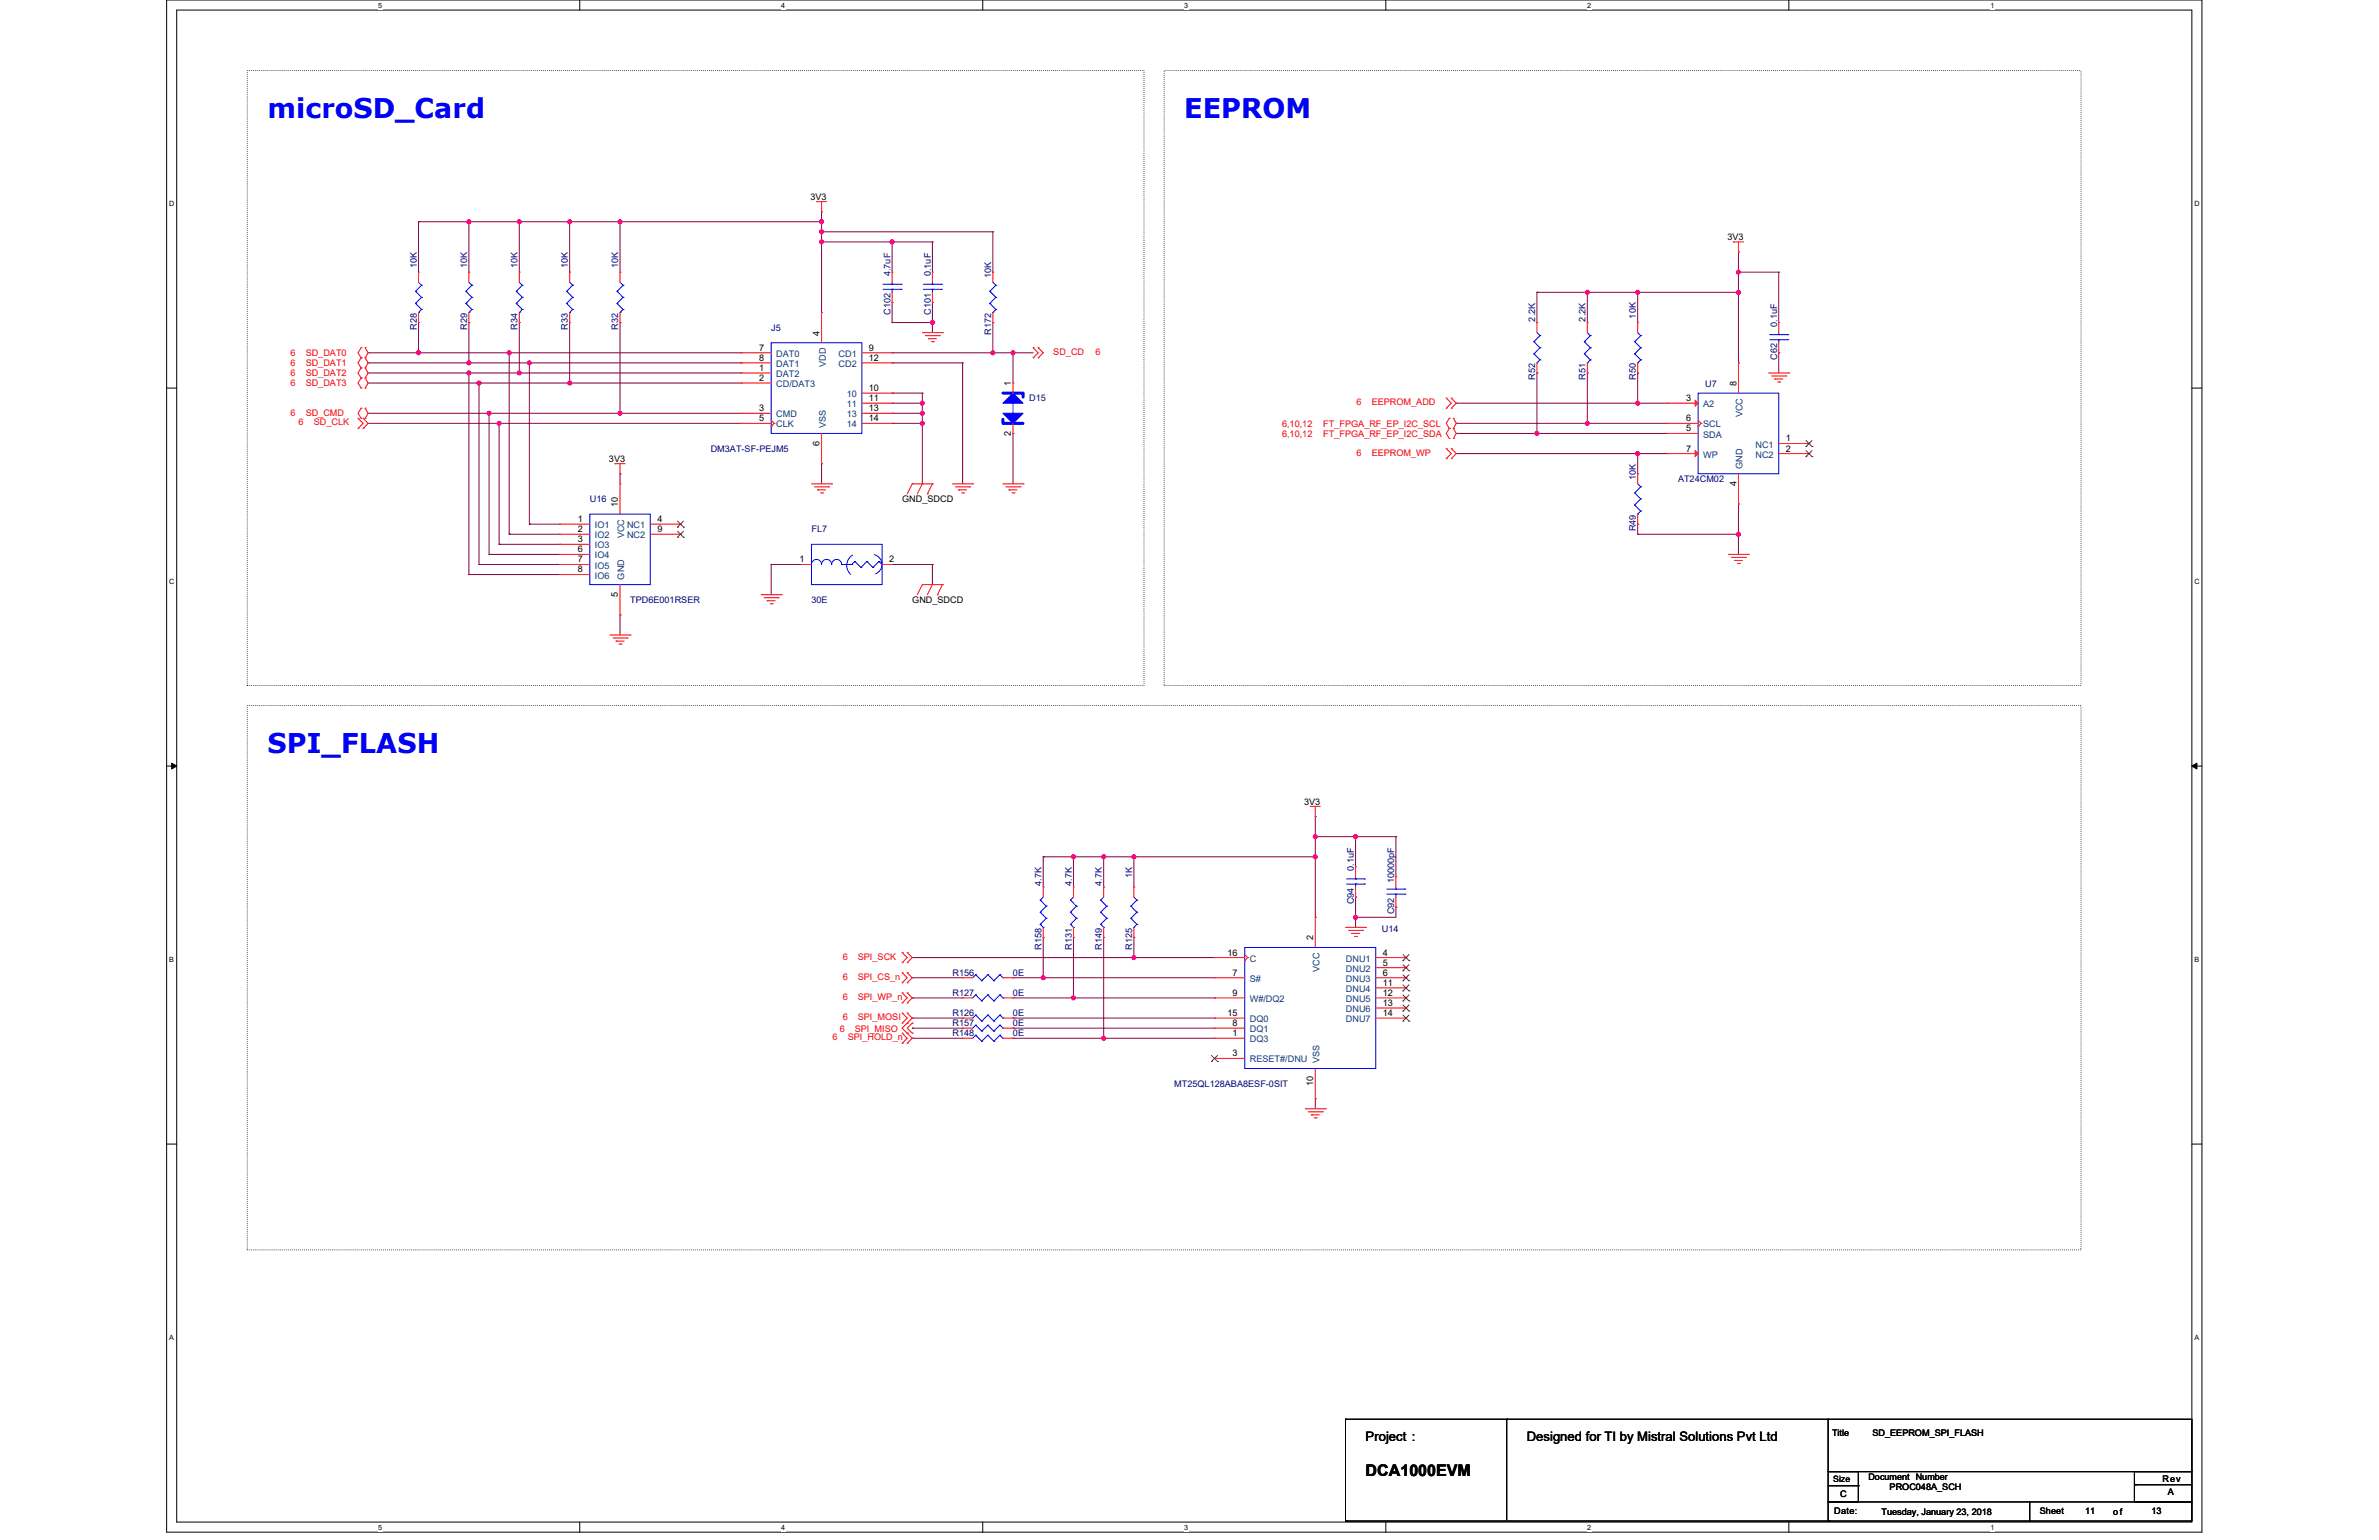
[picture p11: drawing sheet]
<svg xmlns="http://www.w3.org/2000/svg" width="432mm" height="279mm" viewBox="0 0 432 279" stroke-linecap="round" stroke-linejoin="round" font-family="sans-serif">
<defs><g id="words">
<g font-size="4.9" fill="#00f">
<text x="48.5" y="21.4">microSD_Card</text>
<text x="215" y="21.4">EEPROM</text>
<text x="48.5" y="136.6">SPI_FLASH</text>
</g>
<text font-size="2.9" x="247.9" y="267.8">DCA1000EVM</text>
<g font-size="2.4">
<text x="247.9" y="261.5">Project :</text>
<text x="277.1" y="261.5">Designed for TI by Mistral Solutions Pvt Ltd</text>
</g>
<g font-size="1.6">
<text x="147.1" y="36.2">3V3</text>
<text x="313.5" y="43.5">3V3</text>
<text x="137.8" y="63.6">7</text>
<text x="137.8" y="65.5">8</text>
<text x="148.7" y="60.9" transform="rotate(-90 148.7 60.9)">4</text>
<text x="157.7" y="63.6">9</text>
<text x="157.7" y="65.5">12</text>
<text x="137.8" y="67.3">1</text>
<text x="137.8" y="69.1">2</text>
<text x="157.7" y="70.9">10</text>
<text x="183.5" y="70" transform="rotate(-90 183.5 70)">1</text>
<text x="315.2" y="70" transform="rotate(-90 315.2 70)">8</text>
<text x="137.8" y="74.6">3</text>
<text x="137.8" y="76.4">5</text>
<text x="157.7" y="72.8">11</text>
<text x="157.7" y="74.6">13</text>
<text x="157.7" y="76.4">14</text>
<text x="306" y="72.8">3</text>
<text x="306" y="76.4">6</text>
<text x="110.5" y="83.8">3V3</text>
<text x="148.7" y="80.8" transform="rotate(-90 148.7 80.8)">6</text>
<text x="183.5" y="79" transform="rotate(-90 183.5 79)">2</text>
<text x="306" y="78.3">5</text>
<text x="306" y="81.9">7</text>
<text x="324.1" y="80.1">1</text>
<text x="324.1" y="81.9">2</text>
<text x="315.2" y="88.2" transform="rotate(-90 315.2 88.2)">4</text>
<text x="104.9" y="94.7">1</text>
<text x="112.2" y="92" transform="rotate(-90 112.2 92)">10</text>
<text x="119.3" y="94.7">4</text>
<text x="163.7" y="91.1">GND_SDCD</text>
<text x="104.9" y="96.6">2</text>
<text x="104.9" y="98.4">3</text>
<text x="104.9" y="100.2">6</text>
<text x="119.3" y="96.6">9</text>
<text x="104.9" y="103.9">8</text>
<text x="104.9" y="102">7</text>
<text x="145.1" y="102">1</text>
<text x="161.4" y="102">2</text>
<text x="112.2" y="108.3" transform="rotate(-90 112.2 108.3)">5</text>
<text x="165.6" y="109.4">GND_SDCD</text>
<text x="236.7" y="146">3V3</text>
<text x="222.8" y="173.4">16</text>
<text x="238.4" y="170.6" transform="rotate(-90 238.4 170.6)">2</text>
<text x="251" y="173.4">4</text>
<text x="223.7" y="177">7</text>
<text x="251" y="175.2">5</text>
<text x="251" y="177">6</text>
<text x="251" y="178.8">11</text>
<text x="222.8" y="184.3">15</text>
<text x="223.7" y="180.7">9</text>
<text x="251" y="180.7">12</text>
<text x="251" y="182.5">13</text>
<text x="251" y="184.3">14</text>
<text x="223.7" y="191.6">3</text>
<text x="223.7" y="186.2">8</text>
<text x="223.7" y="188">1</text>
<text x="238.4" y="197" transform="rotate(-90 238.4 197)">10</text>
<text x="332.5" y="260.4">Title</text>
<text x="339.9" y="260.4">SD_EEPROM_SPI_FLASH</text>
<text x="332.7" y="268.8">Size</text>
<text x="339.1" y="268.5">Document Number</text>
<text x="392.5" y="268.9">Rev</text>
<text x="332.9" y="274.7">Date:</text>
<text x="334" y="271.6">C</text>
<text x="341.5" y="274.9">Tuesday, January 23, 2018</text>
<text x="343" y="270.3">PROC048A_SCH</text>
<text x="370.2" y="274.7">Sheet</text>
<text x="378.4" y="274.7">11</text>
<text x="383.6" y="274.9">of</text>
<text x="390.5" y="274.7">13</text>
<text x="393.4" y="271.2">A</text>
</g>
<g font-size="1.6" fill="#000080">
<text x="75.7" y="48.6" transform="rotate(-90 75.7 48.6)">10K</text>
<text x="84.8" y="48.6" transform="rotate(-90 84.8 48.6)">10K</text>
<text x="93.9" y="48.6" transform="rotate(-90 93.9 48.6)">10K</text>
<text x="103.1" y="48.6" transform="rotate(-90 103.1 48.6)">10K</text>
<text x="112.2" y="48.6" transform="rotate(-90 112.2 48.6)">10K</text>
<text x="161.6" y="50.1" transform="rotate(-90 161.6 50.1)">4.7uF</text>
<text x="168.9" y="50.1" transform="rotate(-90 168.9 50.1)">0.1uF</text>
<text x="179.9" y="50.5" transform="rotate(-90 179.9 50.5)">10K</text>
<text x="75.7" y="59.8" transform="rotate(-90 75.7 59.8)">R28</text>
<text x="84.8" y="59.8" transform="rotate(-90 84.8 59.8)">R29</text>
<text x="93.9" y="59.8" transform="rotate(-90 93.9 59.8)">R34</text>
<text x="103.1" y="59.8" transform="rotate(-90 103.1 59.8)">R33</text>
<text x="112.2" y="59.8" transform="rotate(-90 112.2 59.8)">R32</text>
<text x="161.6" y="57.1" transform="rotate(-90 161.6 57.1)">C102</text>
<text x="168.9" y="57.1" transform="rotate(-90 168.9 57.1)">C101</text>
<text x="278.7" y="58.3" transform="rotate(-90 278.7 58.3)">2.2K</text>
<text x="287.8" y="58.3" transform="rotate(-90 287.8 58.3)">2.2K</text>
<text x="296.9" y="57.8" transform="rotate(-90 296.9 57.8)">10K</text>
<text x="322.5" y="59.3" transform="rotate(-90 322.5 59.3)">0.1uF</text>
<text x="140" y="60">J5</text>
<text x="179.9" y="60.7" transform="rotate(-90 179.9 60.7)">R172</text>
<text x="322.5" y="65.3" transform="rotate(-90 322.5 65.3)">C62</text>
<text x="278.7" y="68.9" transform="rotate(-90 278.7 68.9)">R52</text>
<text x="287.8" y="68.9" transform="rotate(-90 287.8 68.9)">R51</text>
<text x="296.9" y="68.9" transform="rotate(-90 296.9 68.9)">R50</text>
<text x="309.5" y="70.2">U7</text>
<text x="186.8" y="72.8">D15</text>
<text x="129" y="82">DM3AT-SF-PEJM5</text>
<text x="296.9" y="87.1" transform="rotate(-90 296.9 87.1)">10K</text>
<text x="304.6" y="87.4">AT24CM02</text>
<text x="107.1" y="91.1">U16</text>
<text x="147.3" y="96.6">FL7</text>
<text x="296.9" y="96.4" transform="rotate(-90 296.9 96.4)">R49</text>
<text x="114.4" y="109.4">TPD6E001RSER</text>
<text x="147.3" y="109.4">30E</text>
<text x="189" y="160.8" transform="rotate(-90 189 160.8)">4.7K</text>
<text x="194.5" y="160.8" transform="rotate(-90 194.5 160.8)">4.7K</text>
<text x="200" y="160.8" transform="rotate(-90 200 160.8)">4.7K</text>
<text x="205.5" y="159.3" transform="rotate(-90 205.5 159.3)">1K</text>
<text x="245.7" y="158" transform="rotate(-90 245.7 158)">0.1uF</text>
<text x="253" y="160.2" transform="rotate(-90 253 160.2)">10000pF</text>
<text x="245.7" y="164" transform="rotate(-90 245.7 164)">C94</text>
<text x="253" y="165.9" transform="rotate(-90 253 165.9)">C92</text>
<text x="189" y="172.3" transform="rotate(-90 189 172.3)">R158</text>
<text x="194.5" y="172.3" transform="rotate(-90 194.5 172.3)">R131</text>
<text x="200" y="172.3" transform="rotate(-90 200 172.3)">R149</text>
<text x="205.5" y="172.3" transform="rotate(-90 205.5 172.3)">R125</text>
<text x="250.8" y="169">U14</text>
<text x="172.9" y="177.1">R156</text>
<text x="183.9" y="177.1">0E</text>
<text x="172.9" y="184.4">R126</text>
<text x="172.9" y="180.7">R127</text>
<text x="183.9" y="184.4">0E</text>
<text x="183.9" y="180.7">0E</text>
<text x="172.9" y="188">R148</text>
<text x="172.9" y="186.2">R157</text>
<text x="183.9" y="188">0E</text>
<text x="183.9" y="186.2">0E</text>
<text x="213.1" y="197.2">MT25QL128ABA8ESF-0SIT</text>
</g>
<g font-size="1.6" fill="#f00">
<text x="52.7" y="64.6">6</text>
<text x="55.5" y="64.6">SD_DAT0</text>
<text x="191.2" y="64.4">SD_CD</text>
<text x="198.9" y="64.4">6</text>
<text x="52.7" y="66.4">6</text>
<text x="52.7" y="68.2">6</text>
<text x="52.7" y="70.1">6</text>
<text x="55.5" y="66.4">SD_DAT1</text>
<text x="55.5" y="68.2">SD_DAT2</text>
<text x="55.5" y="70.1">SD_DAT3</text>
<text x="52.7" y="75.6">6</text>
<text x="54.2" y="77.2">6</text>
<text x="55.5" y="75.6">SD_CMD</text>
<text x="56.9" y="77.2">SD_CLK</text>
<text x="232.7" y="77.4">6,10,12</text>
<text x="240.2" y="77.4">FT_FPGA_RF_EP_I2C_SCL</text>
<text x="246.2" y="73.5">6</text>
<text x="249" y="73.5">EEPROM_ADD</text>
<text x="232.7" y="79.2">6,10,12</text>
<text x="240.2" y="79.2">FT_FPGA_RF_EP_I2C_SDA</text>
<text x="246.2" y="82.7">6</text>
<text x="249" y="82.7">EEPROM_WP</text>
<text x="153" y="177.8">6</text>
<text x="153" y="174.1">6</text>
<text x="155.7" y="177.8">SPI_CS_n</text>
<text x="155.7" y="174.1">SPI_SCK</text>
<text x="153" y="181.4">6</text>
<text x="153" y="185.1">6</text>
<text x="155.7" y="181.4">SPI_WP_n</text>
<text x="155.7" y="185.1">SPI_MOSI</text>
<text x="151.1" y="188.8">6</text>
<text x="152.4" y="187.3">6</text>
<text x="153.9" y="188.8">SPI_HOLD_n</text>
<text x="155.1" y="187.3">SPI_MISO</text>
</g>
<g font-size="1.6" fill="#004080">
<text x="140.9" y="64.8">DAT0</text>
<text x="152.2" y="64.8">CD1</text>
<text x="140.9" y="66.6">DAT1</text>
<text x="140.9" y="68.4">DAT2</text>
<text x="140.9" y="70.2">CD/DAT3</text>
<text x="149.9" y="66.6" transform="rotate(-90 149.9 66.6)">VDD</text>
<text x="152.2" y="66.6">CD2</text>
<text x="140.9" y="75.7">CMD</text>
<text x="140.9" y="77.6">CLK</text>
<text x="149.9" y="77.7" transform="rotate(-90 149.9 77.7)">VSS</text>
<text x="153.7" y="72.1">10</text>
<text x="153.7" y="73.9">11</text>
<text x="153.7" y="75.7">13</text>
<text x="153.7" y="77.6">14</text>
<text x="309.1" y="73.9">A2</text>
<text x="309.1" y="77.6">SCL</text>
<text x="316.3" y="75.7" transform="rotate(-90 316.3 75.7)">VCC</text>
<text x="309.1" y="79.4">SDA</text>
<text x="309.1" y="83">WP</text>
<text x="318.6" y="81.2">NC1</text>
<text x="318.6" y="83">NC2</text>
<text x="316.3" y="85" transform="rotate(-90 316.3 85)">GND</text>
<text x="108" y="95.8">IO1</text>
<text x="113.8" y="95.8">NC1</text>
<text x="108" y="97.7">IO2</text>
<text x="108" y="99.5">IO3</text>
<text x="108" y="101.3">IO4</text>
<text x="113.3" y="97.7" transform="rotate(-90 113.3 97.7)">VCC</text>
<text x="113.8" y="97.7">NC2</text>
<text x="108" y="105">IO6</text>
<text x="108" y="103.2">IO5</text>
<text x="113.3" y="105.2" transform="rotate(-90 113.3 105.2)">GND</text>
<text x="226.8" y="178.1">S#</text>
<text x="226.8" y="174.5">C</text>
<text x="239.5" y="176.3" transform="rotate(-90 239.5 176.3)">VCC</text>
<text x="244.3" y="174.5">DNU1</text>
<text x="244.3" y="176.3">DNU2</text>
<text x="244.3" y="178.1">DNU3</text>
<text x="244.3" y="180">DNU4</text>
<text x="226.8" y="181.8">W#/DQ2</text>
<text x="226.8" y="185.5">DQ0</text>
<text x="244.3" y="181.8">DNU5</text>
<text x="244.3" y="183.6">DNU6</text>
<text x="244.3" y="185.5">DNU7</text>
<text x="226.8" y="187.3">DQ1</text>
<text x="226.8" y="189.1">DQ3</text>
<text x="226.8" y="192.8">RESET#/DNU</text>
<text x="239.5" y="192.9" transform="rotate(-90 239.5 192.9)">VSS</text>
</g>
<g font-size="1.3">
<text x="68.6" y="1.4">5</text>
<text x="141.8" y="1.4">4</text>
<text x="215" y="1.4">3</text>
<text x="288.1" y="1.4">2</text>
<text x="361.3" y="1.4">1</text>
<text x="30.7" y="37.3">D</text>
<text x="398.3" y="37.3">D</text>
<text x="30.7" y="105.9">C</text>
<text x="398.3" y="105.9">C</text>
<text x="30.7" y="174.5">B</text>
<text x="398.3" y="174.5">B</text>
<text x="30.7" y="243">A</text>
<text x="398.3" y="243">A</text>
<text x="68.6" y="277.5">5</text>
<text x="141.8" y="277.5">4</text>
<text x="215" y="277.5">3</text>
<text x="288.1" y="277.5">2</text>
<text x="361.3" y="277.5">1</text>
</g>
</g></defs>
<path d="M30.2 0h369.5v278h-369.5zM32.1 1.8h365.7v274.3h-365.7z" fill="none" stroke="#000" stroke-width=".18"/>
<g fill="#fff">
<path d="M68.7 .2h.7v1.4h-.7z"/>
<path d="M68.7 276.3h.7v1.5h-.7z"/>
</g>
<path d="M105.2 0v1.8M105.2 276.1v1.9" fill="none" stroke="#000" stroke-width=".18"/>
<g fill="#fff">
<path d="M141.8 .2h.7v1.4h-.7z"/>
<path d="M141.8 276.3h.7v1.5h-.7z"/>
</g>
<path d="M178.4 0v1.8M178.4 276.1v1.9" fill="none" stroke="#000" stroke-width=".18"/>
<g fill="#fff">
<path d="M215 .2h.7v1.4h-.7z"/>
<path d="M215 276.3h.7v1.5h-.7z"/>
</g>
<path d="M251.5 0v1.8M251.5 276.1v1.9" fill="none" stroke="#000" stroke-width=".18"/>
<g fill="#fff">
<path d="M288.1 .2h.7v1.4h-.7z"/>
<path d="M288.1 276.3h.7v1.5h-.7z"/>
</g>
<path d="M324.7 0v1.8M324.7 276.1v1.9" fill="none" stroke="#000" stroke-width=".18"/>
<g fill="#fff">
<path d="M361.3 .2h.7v1.4h-.7z"/>
<path d="M361.3 276.3h.7v1.5h-.7z"/>
<path d="M30.7 36.1h1v1.5h-1z"/>
<path d="M398.3 36.1h.9v1.5h-.9z"/>
<path d="M30.7 104.7h1v1.5h-1z"/>
<path d="M398.3 104.7h.9v1.5h-.9z"/>
</g>
<path d="M30.2 70.4h1.9M397.8 70.4h1.9" fill="none" stroke="#000" stroke-width=".18"/>
<g fill="#fff">
<path d="M30.7 173.3h.9v1.4h-.9z"/>
<path d="M398.3 173.3h.9v1.4h-.9z"/>
</g>
<path d="M30.2 139h1.9M31.2 138.5l.9 .5-.9 .5zM397.8 139l.9-.5v1zM397.8 139h1.9" fill="none" stroke="#000" stroke-width=".18"/>
<path d="M31.2 138.5l.9 .5-.9 .5zM397.8 139l.9-.5v1z" fill="#000"/>
<g fill="#fff">
<path d="M30.7 241.9h.9v1.4h-.9z"/>
<path d="M398.3 241.9h.9v1.4h-.9z"/>
</g>
<path d="M30.2 207.6h1.9M397.8 207.6h1.9" fill="none" stroke="#000" stroke-width=".18"/>
<path d="M44.9 12.8h162.7v111.6h-162.7zM211.3 12.8h166.4v111.6h-166.4zM44.9 128h332.8v98.8h-332.8z" fill="none" stroke="#000" stroke-width=".18" stroke-dasharray="0 .4"/>
<path d="M149.1 38.4h.1M149.1 38.4v1.8M161.9 43.9h.1M161.9 43.9h7.3M169.2 43.9h.1M169.2 43.9v5.5" fill="none" stroke="#800040" stroke-width=".18"/>
<circle cx="161.9" cy="43.9" r=".37" fill="#f0f"/>
<circle cx="161.9" cy="43.9" r=".37" fill="none" stroke="#f0f" stroke-width=".18"/>
<path d="M161.9 43.9h.1M161.9 54.9h.1M161.9 58.5h.1M161.9 43.9v5.5M161.9 54.9v3.6M161.9 58.5h7.3M169.2 54.9h.1M169.2 58.5h.1M169.2 54.9v5.5" fill="none" stroke="#800040" stroke-width=".18"/>
<circle cx="169.2" cy="58.5" r=".37" fill="#f0f"/>
<circle cx="169.2" cy="58.5" r=".37" fill="none" stroke="#f0f" stroke-width=".18"/>
<path d="M149.1 43.9h.1M149.1 43.9h12.8M149.1 43.9v12.8" fill="none" stroke="#800040" stroke-width=".18"/>
<circle cx="149.1" cy="43.9" r=".37" fill="#f0f"/>
<circle cx="149.1" cy="43.9" r=".37" fill="none" stroke="#f0f" stroke-width=".18"/>
<path d="M161.9 64h.1M161.9 64h18.3M149.1 84.1h.1M149.1 84.1v3.7" fill="none" stroke="#800040" stroke-width=".18"/>
<circle cx="180.2" cy="64" r=".37" fill="#f0f"/>
<circle cx="180.2" cy="64" r=".37" fill="none" stroke="#f0f" stroke-width=".18"/>
<path d="M161.9 71.3h.1M161.9 71.3h5.5M167.4 71.3h.1M167.4 73.2h.1M167.4 71.3v3.7" fill="none" stroke="#800040" stroke-width=".18"/>
<circle cx="167.4" cy="75" r=".37" fill="#f0f"/>
<circle cx="167.4" cy="75" r=".37" fill="none" stroke="#f0f" stroke-width=".18"/>
<circle cx="167.4" cy="73.1" r=".37" fill="#f0f"/>
<circle cx="167.4" cy="73.1" r=".37" fill="none" stroke="#f0f" stroke-width=".18"/>
<path d="M161.9 73.2h.1M161.9 75h.1M161.9 76.8h.1M161.9 73.2h5.5M161.9 75h5.5M161.9 76.8h5.5M167.4 75h.1M167.4 76.8h.1M167.4 75v12.8" fill="none" stroke="#800040" stroke-width=".18"/>
<circle cx="167.4" cy="76.8" r=".37" fill="#f0f"/>
<circle cx="167.4" cy="76.8" r=".37" fill="none" stroke="#f0f" stroke-width=".18"/>
<path d="M66.8 64h.1M66.8 65.8h.1M66.8 65.8h18.3M66.8 64h9.2M161.9 65.8h.1M161.9 65.8h12.8M174.7 65.8h.1M174.7 65.8v22" fill="none" stroke="#800040" stroke-width=".18"/>
<circle cx="85.1" cy="65.8" r=".37" fill="#f0f"/>
<circle cx="85.1" cy="65.8" r=".37" fill="none" stroke="#f0f" stroke-width=".18"/>
<path d="M66.8 67.7h18.3M66.8 69.5h20.1M66.8 75h22M85.1 67.7h.1M86.9 69.5h.1M88.8 75h.1" fill="none" stroke="#800040" stroke-width=".18"/>
<circle cx="88.8" cy="75" r=".37" fill="#f0f"/>
<circle cx="88.8" cy="75" r=".37" fill="none" stroke="#f0f" stroke-width=".18"/>
<path d="M76 58.5h.1M76 58.5v5.5h16.4M66.8 76.8h23.8M90.6 76.8h.1M92.4 64h.1" fill="none" stroke="#800040" stroke-width=".18"/>
<circle cx="76" cy="64" r=".37" fill="#f0f"/>
<circle cx="76" cy="64" r=".37" fill="none" stroke="#f0f" stroke-width=".18"/>
<path d="M85.1 58.5h.1M85.1 58.5v7.3h11M94.3 58.5h.1M94.3 58.5v9.2M94.3 67.7h.1M94.3 67.7h40.2M96.1 65.8h.1" fill="none" stroke="#800040" stroke-width=".18"/>
<circle cx="94.2" cy="67.7" r=".37" fill="#f0f"/>
<circle cx="94.2" cy="67.7" r=".37" fill="none" stroke="#f0f" stroke-width=".18"/>
<path d="M103.4 58.5h.1M103.4 58.5v11M103.4 69.5h.1M103.4 69.5h31.1" fill="none" stroke="#800040" stroke-width=".18"/>
<circle cx="103.4" cy="69.5" r=".37" fill="#f0f"/>
<circle cx="103.4" cy="69.5" r=".37" fill="none" stroke="#f0f" stroke-width=".18"/>
<path d="M112.5 58.5h.1M112.5 58.5v16.5" fill="none" stroke="#800040" stroke-width=".18"/>
<circle cx="112.5" cy="75" r=".37" fill="#f0f"/>
<circle cx="112.5" cy="75" r=".37" fill="none" stroke="#f0f" stroke-width=".18"/>
<path d="M180.2 58.5h.1M180.2 58.5v5.5M112.5 75h.1M112.5 75h22M180.2 64h.1M180.2 64h3.7" fill="none" stroke="#800040" stroke-width=".18"/>
<circle cx="183.9" cy="64" r=".37" fill="#f0f"/>
<circle cx="183.9" cy="64" r=".37" fill="none" stroke="#f0f" stroke-width=".18"/>
<path d="M76 40.2h9.1M85.1 40.2h.1" fill="none" stroke="#800040" stroke-width=".18"/>
<circle cx="85.1" cy="40.2" r=".37" fill="#f0f"/>
<circle cx="85.1" cy="40.2" r=".37" fill="none" stroke="#f0f" stroke-width=".18"/>
<path d="M76 40.2h.1M76 40.2v9.2M85.1 40.2h.1M85.1 40.2v9.2M85.1 40.2h18.3M94.3 40.2h.1M94.3 40.2v9.2M149.1 40.2h.1M149.1 40.2v1.9" fill="none" stroke="#800040" stroke-width=".18"/>
<circle cx="103.4" cy="40.2" r=".37" fill="#f0f"/>
<circle cx="103.4" cy="40.2" r=".37" fill="none" stroke="#f0f" stroke-width=".18"/>
<circle cx="94.2" cy="40.2" r=".37" fill="#f0f"/>
<circle cx="94.2" cy="40.2" r=".37" fill="none" stroke="#f0f" stroke-width=".18"/>
<path d="M103.4 40.2h.1M103.4 40.2v9.2M103.4 40.2h45.7M112.5 40.2h.1M112.5 40.2v9.2" fill="none" stroke="#800040" stroke-width=".18"/>
<circle cx="149.1" cy="40.2" r=".37" fill="#f0f"/>
<circle cx="149.1" cy="40.2" r=".37" fill="none" stroke="#f0f" stroke-width=".18"/>
<circle cx="112.5" cy="40.2" r=".37" fill="#f0f"/>
<circle cx="112.5" cy="40.2" r=".37" fill="none" stroke="#f0f" stroke-width=".18"/>
<path d="M149.1 42.1h.1M149.1 42.1h31.1" fill="none" stroke="#800040" stroke-width=".18"/>
<circle cx="149.1" cy="42.1" r=".37" fill="#f0f"/>
<circle cx="149.1" cy="42.1" r=".37" fill="none" stroke="#f0f" stroke-width=".18"/>
<g fill="none" stroke="#800040" stroke-width=".18">
<path d="M149.1 42.1h.1M149.1 42.1v1.8M180.2 42.1h.1M180.2 42.1v7.3M315.5 45.7h.1M315.5 45.7v3.7M183.9 64h.1M183.9 78.6h.1M183.9 64v5.5M183.9 78.6v9.2M183.9 64h3.6M264.3 76.8h.1"/>
<path d="M264.3 78.6h.1M264.3 76.8h23.8M264.3 78.6h14.7M90.6 98.8h.1M90.6 98.8h11M92.4 96.9h.1M92.4 96.9h9.2M96.1 95.1h.1M96.1 95.1h5.5M112.5 86h.1M112.5 86v1.8M264.3 82.3h.1"/>
<path d="M264.3 82.3h32.9M315.5 91.4h.1M315.5 91.4v5.5M85.1 104.2h.1M85.1 104.2h16.5M86.9 102.4h.1M86.9 102.4h14.7M88.8 100.6h.1M88.8 100.6h12.8M112.5 111.6h.1M112.5 111.6v3.6M140 102.4h.1"/>
<path d="M140 102.4h5.5M140 102.4v5.5M161.9 102.4h.1M161.9 102.4h7.3M169.2 102.4h.1M169.2 102.4v3.7"/>
</g>
<circle cx="297.2" cy="82.3" r=".37" fill="#f0f"/>
<circle cx="297.2" cy="82.3" r=".37" fill="none" stroke="#f0f" stroke-width=".18"/>
<path d="M315.5 53h.1M315.5 49.4v3.6M264.3 73.2h.1M264.3 73.2h32.9" fill="none" stroke="#800040" stroke-width=".18"/>
<circle cx="315.5" cy="49.4" r=".37" fill="#f0f"/>
<circle cx="315.5" cy="49.4" r=".37" fill="none" stroke="#f0f" stroke-width=".18"/>
<path d="M297.2 53h.1M297.2 53v5.5M297.2 67.7h.1M297.2 67.7v5.5" fill="none" stroke="#800040" stroke-width=".18"/>
<circle cx="297.2" cy="73.1" r=".37" fill="#f0f"/>
<circle cx="297.2" cy="73.1" r=".37" fill="none" stroke="#f0f" stroke-width=".18"/>
<path d="M297.2 73.2h.1M297.2 73.2h5.5M297.2 95.1h.1M297.2 96.9h.1M297.2 95.1v1.8M297.2 96.9h18.3" fill="none" stroke="#800040" stroke-width=".18"/>
<circle cx="315.5" cy="96.9" r=".37" fill="#f0f"/>
<circle cx="315.5" cy="96.9" r=".37" fill="none" stroke="#f0f" stroke-width=".18"/>
<path d="M279 53h.1M279 53h9.1M297.2 82.3h.1M297.2 82.3v3.7M297.2 82.3h5.5M315.5 96.9h.1M315.5 96.9v3.7" fill="none" stroke="#800040" stroke-width=".18"/>
<circle cx="288.1" cy="53" r=".37" fill="#f0f"/>
<circle cx="288.1" cy="53" r=".37" fill="none" stroke="#f0f" stroke-width=".18"/>
<path d="M279 53h.1M279 53v5.5M288.1 53h.1M288.1 53v5.5M288.1 53h9.1M288.1 67.7h.1M288.1 67.7v9.1" fill="none" stroke="#800040" stroke-width=".18"/>
<circle cx="288.1" cy="76.8" r=".37" fill="#f0f"/>
<circle cx="288.1" cy="76.8" r=".37" fill="none" stroke="#f0f" stroke-width=".18"/>
<path d="M279 67.7h.1M279 67.7v10.9M288.1 76.8h.1M288.1 76.8h14.6" fill="none" stroke="#800040" stroke-width=".18"/>
<circle cx="279" cy="78.6" r=".37" fill="#f0f"/>
<circle cx="279" cy="78.6" r=".37" fill="none" stroke="#f0f" stroke-width=".18"/>
<path d="M322.9 49.4h.1M322.9 49.4v9.1M134.5 65.8h.1M134.5 65.8h-38.4v29.3M279 78.6h.1M279 78.6h23.7M322.9 64h.1M322.9 64v3.7M96.1 95.1h.1" fill="none" stroke="#800040" stroke-width=".18"/>
<circle cx="96.1" cy="65.8" r=".37" fill="#f0f"/>
<circle cx="96.1" cy="65.8" r=".37" fill="none" stroke="#f0f" stroke-width=".18"/>
<path d="M134.5 64h.1M134.5 64h-42.1v32.9M92.4 96.9h.1" fill="none" stroke="#800040" stroke-width=".18"/>
<circle cx="92.4" cy="64" r=".37" fill="#f0f"/>
<circle cx="92.4" cy="64" r=".37" fill="none" stroke="#f0f" stroke-width=".18"/>
<path d="M134.5 76.8h.1M134.5 76.8h-43.9v22M90.6 98.8h.1" fill="none" stroke="#800040" stroke-width=".18"/>
<circle cx="90.6" cy="76.8" r=".37" fill="#f0f"/>
<circle cx="90.6" cy="76.8" r=".37" fill="none" stroke="#f0f" stroke-width=".18"/>
<path d="M86.9 69.5v32.9M88.8 75h.1M88.8 75v25.6M88.8 75h23.7M112.5 75h.1M86.9 102.4h.1" fill="none" stroke="#800040" stroke-width=".18"/>
<circle cx="86.9" cy="69.5" r=".37" fill="#f0f"/>
<circle cx="86.9" cy="69.5" r=".37" fill="none" stroke="#f0f" stroke-width=".18"/>
<path d="M85.1 67.7v36.5M86.9 69.5h16.5M103.4 69.5h.1M85.1 104.2h.1" fill="none" stroke="#800040" stroke-width=".18"/>
<circle cx="85.1" cy="67.7" r=".37" fill="#f0f"/>
<circle cx="85.1" cy="67.7" r=".37" fill="none" stroke="#f0f" stroke-width=".18"/>
<path d="M85.1 67.7h9.2M94.3 67.7h.1M194.8 155.4h.1M194.8 155.4v5.5M165.6 177.4h.1M165.6 177.4h9.1M183.9 177.4h.1M183.9 177.4h5.5" fill="none" stroke="#800040" stroke-width=".18"/>
<circle cx="194.8" cy="155.4" r=".37" fill="#f0f"/>
<circle cx="194.8" cy="155.4" r=".37" fill="none" stroke="#f0f" stroke-width=".18"/>
<path d="M194.8 155.4h.1M194.8 155.4h5.5M200.3 155.4h.1M200.3 155.4v5.5M165.6 188.4h.1M165.6 188.4h9.1M183.9 188.4h.1M183.9 188.4h16.4" fill="none" stroke="#800040" stroke-width=".18"/>
<circle cx="200.3" cy="155.4" r=".37" fill="#f0f"/>
<circle cx="200.3" cy="155.4" r=".37" fill="none" stroke="#f0f" stroke-width=".18"/>
<path d="M200.3 155.4h.1M200.3 155.4h5.5M189.4 177.4h.1M189.4 177.4h31M165.6 181.1h.1M165.6 181.1h9.1M183.9 181.1h10.9M194.8 181.1h.1" fill="none" stroke="#800040" stroke-width=".18"/>
<circle cx="189.3" cy="177.4" r=".37" fill="#f0f"/>
<circle cx="189.3" cy="177.4" r=".37" fill="none" stroke="#f0f" stroke-width=".18"/>
<g fill="none" stroke="#800040" stroke-width=".18">
<path d="M189.4 155.4h.1M189.4 155.4v5.5M189.4 155.4h5.4M189.4 170.1h.1M189.4 170.1v7.3M194.8 170.1h.1M194.8 170.1v11M200.3 170.1h.1M200.3 170.1v18.3M165.6 184.7h.1M165.6 186.5h.1M165.6 184.7h9.1"/>
<path d="M165.6 186.5h9.1M183.9 184.7h.1M183.9 186.5h.1M183.9 184.7h36.5M183.9 186.5h36.5M200.3 188.4h.1M200.3 188.4h20.1"/>
</g>
<circle cx="200.3" cy="188.4" r=".37" fill="#f0f"/>
<circle cx="200.3" cy="188.4" r=".37" fill="none" stroke="#f0f" stroke-width=".18"/>
<path d="M246 151.8h.1M246 151.8h7.4M253.4 151.8h.1M253.4 151.8v7.3M246 166.4h.1M253.4 164.6h.1M253.4 164.6v1.8h-7.4M238.7 199.3h.1M238.7 199.3v1.9" fill="none" stroke="#800040" stroke-width=".18"/>
<circle cx="246" cy="166.4" r=".37" fill="#f0f"/>
<circle cx="246" cy="166.4" r=".37" fill="none" stroke="#f0f" stroke-width=".18"/>
<path d="M238.7 148.1h.1M238.7 155.4h.1M238.7 151.8h.1M238.7 148.1v7.3M238.7 151.8h7.3M246 151.8h.1M246 151.8v5.5M246 166.4h.1M246 166.4v1.8" fill="none" stroke="#800040" stroke-width=".18"/>
<circle cx="246" cy="151.8" r=".37" fill="#f0f"/>
<circle cx="246" cy="151.8" r=".37" fill="none" stroke="#f0f" stroke-width=".18"/>
<circle cx="238.7" cy="151.8" r=".37" fill="#f0f"/>
<circle cx="238.7" cy="151.8" r=".37" fill="none" stroke="#f0f" stroke-width=".18"/>
<path d="M246 162.8h.1M246 162.8v3.6M194.8 181.1h25.6M220.4 181.1h.1" fill="none" stroke="#800040" stroke-width=".18"/>
<circle cx="194.8" cy="181" r=".37" fill="#f0f"/>
<circle cx="194.8" cy="181" r=".37" fill="none" stroke="#f0f" stroke-width=".18"/>
<path d="M205.8 155.4h.1M205.8 155.4v5.5M165.6 173.7h.1M165.6 173.7h54.8M205.8 170.1h.1M205.8 173.7h.1M205.8 170.1v3.6" fill="none" stroke="#800040" stroke-width=".18"/>
<circle cx="205.8" cy="173.7" r=".37" fill="#f0f"/>
<circle cx="205.8" cy="173.7" r=".37" fill="none" stroke="#f0f" stroke-width=".18"/>
<path d="M205.8 155.4h32.9M238.7 155.4h.1" fill="none" stroke="#800040" stroke-width=".18"/>
<circle cx="205.8" cy="155.4" r=".37" fill="#f0f"/>
<circle cx="205.8" cy="155.4" r=".37" fill="none" stroke="#f0f" stroke-width=".18"/>
<circle cx="238.7" cy="155.4" r=".37" fill="#f0f"/>
<circle cx="238.7" cy="155.4" r=".37" fill="none" stroke="#f0f" stroke-width=".18"/>
<path d="M297.2 53h18.3M315.5 49.4h.1M315.5 53h.1M315.5 49.4h7.4M238.7 155.4v11M238.7 166.4h.1" fill="none" stroke="#800040" stroke-width=".18"/>
<circle cx="297.2" cy="53" r=".37" fill="#f0f"/>
<circle cx="297.2" cy="53" r=".37" fill="none" stroke="#f0f" stroke-width=".18"/>
<circle cx="315.5" cy="53" r=".37" fill="#f0f"/>
<circle cx="315.5" cy="53" r=".37" fill="none" stroke="#f0f" stroke-width=".18"/>
<path d="M315.5 53v12.8M315.5 65.8h.1" fill="none" stroke="#800040" stroke-width=".18"/>
<g fill="none" stroke="#f00" stroke-width=".18">
<path d="M148.2 36.6h.1M148.2 36.6h1.8M149.1 38.4h.1M149.1 36.6v1.8M76 49.4h.1M76 58.5h.1M76 49.4v1.8M76 56.7v1.8M314.6 43.9h.1M314.6 43.9h1.9M315.5 45.7h.1M315.5 43.9v1.8"/>
<path d="M65 75.9h.1M65 77.7h.1M65 75.9l.9 .9-.9 .9M65.5 64.9h.1M65.5 63.1h.1M65.5 66.8h.1M65.5 68.6h.1M65.5 70.4h.1M65.5 75.9h.1M65.5 74.1h.1M65.5 63.1l-.5 .9 .5 .9M65.5 64.9l-.5 .9 .5 1"/>
<path d="M65.5 66.8l-.5 .9 .5 .9M65.5 68.6l-.5 .9 .5 .9M65.5 74.1l-.5 .9 .5 .9M65.9 77.7h.1M65.9 75.9h.1M65.9 75.9l.9 .9-.9 .9M66.3 64.9h.1M66.3 63.1h.1M66.3 66.8h.1M66.3 68.6h.1M66.3 70.4h.1M66.3 75.9h.1"/>
<path d="M66.3 74.1h.1M66.3 63.1l.5 .9-.5 .9M66.3 64.9l.5 .9-.5 1M66.3 66.8l.5 .9-.5 .9M66.3 68.6l.5 .9-.5 .9M66.3 74.1l.5 .9-.5 .9M167.4 60.4h3.7M168 60.9h2.5M168.5 61.4h.1M168.5 61.4h1.5M169 62h.4M169.4 62h.1"/>
<path d="M170.5 60.9h.1M171.1 60.4h.1M187.5 64.9h.1M187.5 63.1h.1M187.5 63.1l.9 .9-.9 .9M188.4 64.9h.1M188.4 63.1h.1M188.4 63.1l1 .9-1 .9M262.5 72.2h.1M262.5 74.1h.1M262.5 72.2l.9 1-.9 .9M263 77.7h.1"/>
<path d="M263 75.9h.1M263 79.6h.1M263 75.9l-.5 .9 .5 .9M263 77.7l-.5 .9 .5 1M263.4 74.1h.1M263.4 72.2h.1M263.4 72.2l.9 1-.9 .9M263.8 77.7h.1M263.8 75.9h.1M263.8 79.6h.1M263.8 75.9l.5 .9-.5 .9M263.8 77.7l.5 .9-.5 1"/>
<path d="M321 67.7h3.7M321.6 68.2h2.5M322.1 68.8h.1M322.1 68.8h1.5M322.7 69.3h.3M323 69.3h.1M324.1 68.2h.1M324.7 67.7h.1M111.6 84.1h.1M111.6 84.1h1.9M112.5 86h.1M112.5 84.1v1.9"/>
<path d="M147.3 87.8h3.6M147.8 88.3h2.6M148.4 88.9h.1M148.4 88.9h1.4M148.9 89.4h.4M149.3 89.4h.1M150.4 88.3h.1M150.9 87.8h.1M165.6 87.8h.1M165.6 87.8h3.6M165.6 87.8l-.9 1.8M167.4 87.8h.1"/>
<path d="M167.4 87.8l-.9 1.8M168.3 89.6h.1M169.2 87.8h.1M169.2 87.8l-.9 1.8M172.9 87.8h3.6M173.4 88.3h2.6M174 88.9h.1M174 88.9h1.5M174.5 89.4h.4M174.9 89.4h.1M176 88.3h.1M176.5 87.8h.1"/>
<path d="M182 87.8h3.7M182.6 88.3h2.5M183.1 88.9h.1M183.1 88.9h1.5M183.7 89.4h.3M184 89.4h.1M185.1 88.3h.1M185.7 87.8h.1M262.5 81.4h.1M262.5 83.2h.1M262.5 81.4l.9 .9-.9 .9M263.4 83.2h.1"/>
<path d="M263.4 81.4h.1M263.4 81.4l.9 .9-.9 .9M110.7 115.2h3.7M111.3 115.8h2.5M111.8 116.3h.1M111.8 116.3h1.5M112.4 116.9h.3M112.7 116.9h.1M113.8 115.8h.1M114.4 115.2h.1M138.1 107.9h3.7M138.7 108.4h2.6"/>
<path d="M139.2 109h.1M139.2 109h1.5M139.8 109.5h.4M140.2 109.5h.1M141.3 108.4h.1M141.8 107.9h.1M167.4 106.1h.1M167.4 106.1l-.9 1.8M167.4 106.1h3.7M169.2 106.1h.1M169.2 106.1l-.9 1.8M170.1 107.9h.1"/>
<path d="M171.1 106.1h.1M171.1 106.1l-1 1.8M313.7 100.6h3.7M314.3 101.1h2.5M314.8 101.7h.1M314.8 101.7h1.5M315.4 102.2h.3M315.7 102.2h.1M316.8 101.1h.1M317.4 100.6h.1M237.8 146.3h.1M237.8 146.3h1.8"/>
<path d="M238.7 148.1h.1M238.7 146.3v1.8M163.7 176.5h.1M163.7 178.3h.1M163.7 172.8h.1M163.7 174.7h.1M163.7 176.5l1 .9-1 .9M163.7 172.8l1 .9-1 1M164.7 178.3h.1M164.7 176.5h.1M164.7 174.7h.1M164.7 172.8h.1"/>
<path d="M164.7 176.5l.9 .9-.9 .9M164.7 172.8l.9 .9-.9 1M244.2 168.2h3.7M244.8 168.8h2.5M245.3 169.3h.1M245.3 169.3h1.5M245.9 169.9h.3M246.2 169.9h.1M247.3 168.8h.1M247.9 168.2h.1M163.7 187.5h.1M163.7 189.3h.1"/>
<path d="M163.7 180.1h.1M163.7 182h.1M163.7 183.8h.1M163.7 185.6h.1M163.7 187.5l1 .9-1 .9M163.7 180.1l1 1-1 .9M163.7 183.8l1 .9-1 .9M164.7 189.3h.1M164.7 187.5h.1M164.7 182h.1M164.7 180.1h.1M164.7 185.6h.1"/>
<path d="M164.7 183.8h.1M164.7 180.1l.9 1-.9 .9M164.7 185.6l-1 .9 1.9 1.9-.9 .9M164.7 183.8l.9 .9-.9 .9M165.6 185.6h.1M165.6 187.5h.1M165.6 185.6l-.9 .9 .9 1M236.9 201.2h3.7M237.4 201.7h2.6M238 202.3h.1M238 202.3h1.5M238.5 202.8h.4"/>
<path d="M238.9 202.8h.1M240 201.7h.1M240.6 201.2h.1"/>
</g>
<g fill="none" stroke="#000" stroke-width=".18">
<path d="M244.2 257.5h.1M244.2 257.5h87.8M244.2 257.5v18.5M273.5 257.5h.1M273.5 257.5v18.3M331.8 257.5h66v9.5h-66zM244.2 276h.1M244.4 276h.1M244.4 276h87.8M331.8 267h5.5v5.5h-5.5zM331.8 272.5h36.6v3.5h-36.6zM331.8 269.6h5.5"/>
<path d="M337.3 269.6h.1M368.4 272.5h29.4v3.5h-29.4zM387.4 267h10.4v5.5h-10.4zM387.6 269.4h.1M387.6 269.4h10.2"/>
</g>
<g fill="none" stroke="#00f" stroke-width=".18">
<path d="M75.4 52.9h.1M75.4 55h.1M75.4 52.9l1.1 1M75.4 55l1.1 1.1M76 56.7h.1M76 51.2l.5 .6M76.5 51.8h.1M76.5 53.9h.1M76.5 56.1h.1M76.5 51.8l-1.1 1.1M76.5 53.9l-1.1 1.1M76.5 56.1l-.5 .6"/>
<path d="M183.9 73.2h.1M183.9 73.2v1.8"/>
</g>
<path d="M182 76.1v.7h3.7" fill="none" stroke="#00f" stroke-width=".55"/>
<path d="M182 73.2l1.9-1.9 1.8 1.9z" fill="#00f"/>
<path d="M182 73.2l1.9-1.9 1.8 1.9z" fill="none" stroke="#00f" stroke-width=".18"/>
<path d="M182 71.3h3.7v.8" fill="none" stroke="#00f" stroke-width=".55"/>
<path d="M182 75h3.7l-1.8 1.8z" fill="#00f"/>
<g fill="none" stroke="#00f" stroke-width=".18">
<path d="M84.6 52.9h.1M84.6 55h.1M84.6 52.9l1.1 1M84.6 55l1.1 1.1M85.1 56.7h.1M85.1 51.2l.6 .6M85.7 51.8h.1M85.7 53.9h.1M85.7 56.1h.1M85.7 51.8l-1.1 1.1M85.7 53.9l-1.1 1.1M85.7 56.1l-.6 .6"/>
<path d="M93.7 52.9h.1M93.7 55h.1M93.7 52.9l1.1 1M93.7 55l1.1 1.1M94.3 56.7h.1M94.3 51.2l.5 .6M94.8 51.8h.1M94.8 53.9h.1M94.8 56.1h.1M94.8 51.8l-1.1 1.1M94.8 53.9l-1.1 1.1M94.8 56.1l-.5 .6"/>
<path d="M102.9 52.9h.1M102.9 55h.1M102.9 52.9l1 1M102.9 55l1 1.1M103.4 56.7h.1M103.4 51.2l.5 .6M103.9 51.8h.1M103.9 53.9h.1M103.9 56.1h.1M103.9 51.8l-1 1.1M103.9 53.9l-1 1.1M103.9 56.1l-.5 .6"/>
<path d="M112 52.9h.1M112 55h.1M112 52.9l1.1 1M112 55l1.1 1.1M112.5 56.7h.1M112.5 51.2l.6 .6M113.1 51.8h.1M113.1 53.9h.1M113.1 56.1h.1M113.1 51.8l-1.1 1.1M113.1 53.9l-1.1 1.1M113.1 56.1l-.6 .6"/>
<path d="M160.3 52.5h3.3M160.3 51.6h3.3M161.9 51.6h.1M161.9 52.5h.1M161.9 51.2v.4M161.9 52.5v.5M163.6 52.5h.1M163.6 51.6h.1M167.6 52.5h3.3M167.6 51.6h3.3M169.2 51.6h.1M169.2 52.5h.1"/>
<path d="M169.2 51.2v.4M169.2 52.5v.5M170.9 52.5h.1M170.9 51.6h.1M179.7 52.9h.1M179.7 55h.1M179.7 52.9l1.1 1M179.7 55l1.1 1.1M180.2 56.7h.1M180.2 51.2l.6 .6M180.8 51.8h.1M180.8 53.9h.1"/>
<path d="M180.8 56.1h.1M180.8 51.8l-1.1 1.1M180.8 53.9l-1.1 1.1M180.8 56.1l-.6 .6M140 62.2h16.4v16.4h-16.4zM182 75h3.7l-1.8 1.8zM278.4 62h.1M278.4 64.2h.1M278.4 62l1.1 1.1M278.4 64.2l1.1 1.1M279 65.8h.1M279 60.4l.5 .5"/>
<path d="M279.5 60.9h.1M279.5 63.1h.1M279.5 65.3h.1M279.5 60.9l-1.1 1.1M279.5 63.1l-1.1 1.1M279.5 65.3l-.5 .5M287.6 62h.1M287.6 64.2h.1M287.6 62l1.1 1.1M287.6 64.2l1.1 1.1M288.1 65.8h.1M288.1 60.4l.6 .5"/>
<path d="M288.7 60.9h.1M288.7 63.1h.1M288.7 65.3h.1M288.7 60.9l-1.1 1.1M288.7 63.1l-1.1 1.1M288.7 65.3l-.6 .5M296.7 62h.1M296.7 64.2h.1M296.7 62l1.1 1.1M296.7 64.2l1.1 1.1M297.2 65.8h.1M297.2 60.4l.6 .5"/>
<path d="M297.8 60.9h.1M297.8 63.1h.1M297.8 65.3h.1M297.8 60.9l-1.1 1.1M297.8 63.1l-1.1 1.1M297.8 65.3l-.6 .5M308.2 71.3h14.7v14.7h-14.7zM321.2 61.6h3.3M321.2 60.7h3.3M322.9 60.7h.1M322.9 61.6h.1M322.9 60.4v.3"/>
<path d="M322.9 61.6v.6M324.5 61.6h.1M324.5 60.7h.1M107.1 93.3h10.9v12.8h-10.9zM147.3 98.8h12.8v7.3h-12.8zM296.7 89.4h.1M296.7 91.6h.1M296.7 89.4l1.1 1.1M296.7 91.6l1.1 1.1M297.2 93.3h.1M297.2 87.8l.6 .5M297.8 88.3h.1"/>
<path d="M297.8 90.5h.1M297.8 92.7h.1M297.8 88.3l-1.1 1.1M297.8 90.5l-1.1 1.1M297.8 92.7l-.6 .6M147.3 102.4a.91 .91 0 0 1 .9-.9 .91 .91 0 0 1 .9 .9 .91 .91 0 0 1 .9-.9 .91 .91 0 0 1 .9 .9M150.9 102.4a.91 .91 0 0 1 1-.9 .91 .91 0 0 1 .9 .9h1.8M154.6 102.4h.1M154.7 100.7a2.19 2.19 0 0 0-.3 3.5M155.1 101.9h.1M155.1 101.9l1.1 1.1M155.1 101.9l-.5 .5"/>
<path d="M156.2 103h.1M157.3 101.9h.1M157.3 101.9l-1.1 1.1M157.3 101.9l1.1 1.1M158.4 103h.1M158.7 100.6a1.82 1.82 0 0 1 1.4 1.7 1.82 1.82 0 0 1-1.2 1.8M159.5 101.9h.1M159.5 101.9l-1.1 1.1M159.5 101.9l.6 .5M160.1 102.4h.1M244.4 159.5h3.3M246 159.5h.1"/>
<path d="M246 159.1v.4M247.7 159.5h.1M177.1 176.8h.1M177.1 176.8l-.6 .6M177.1 176.8l1.1 1.1M178.2 177.9h.1M179.3 176.8h.1M179.3 176.8l-1.1 1.1M179.3 176.8l1.1 1.1M180.4 177.9h.1M181.5 176.8h.1M181.5 176.8l-1.1 1.1"/>
<path d="M181.5 176.8l.5 .6M182 177.4h.1M188.8 163.3h.1M188.8 165.5h.1M188.8 167.7h.1M188.8 163.3l1.1 1.1M188.8 165.5l1.1 1.1M188.8 167.7l.6 .5M189.4 168.2h.1M189.4 162.8l-.6 .5M189.9 164.4h.1M189.9 166.6h.1"/>
<path d="M189.9 164.4l-1.1 1.1M189.9 166.6l-1.1 1.1M194.3 163.3h.1M194.3 165.5h.1M194.3 167.7h.1M194.3 163.3l1.1 1.1M194.3 165.5l1.1 1.1M194.3 167.7l.5 .5M194.8 168.2h.1M194.8 162.8l-.5 .5M195.4 164.4h.1M195.4 166.6h.1"/>
<path d="M195.4 164.4l-1.1 1.1M195.4 166.6l-1.1 1.1M199.8 163.3h.1M199.8 165.5h.1M199.8 167.7h.1M199.8 163.3l1.1 1.1M199.8 165.5l1.1 1.1M199.8 167.7l.5 .5M200.3 168.2h.1M200.3 162.8l-.5 .5M200.9 164.4h.1M200.9 166.6h.1"/>
<path d="M200.9 164.4l-1.1 1.1M200.9 166.6l-1.1 1.1M205.3 164.4h.1M205.3 166.6h.1M205.3 164.4l1.1 1.1M205.3 166.6l1.1 1.1M205.8 168.2h.1M205.8 162.8l.6 .5M206.4 163.3h.1M206.4 165.5h.1M206.4 167.7h.1M206.4 163.3l-1.1 1.1"/>
<path d="M206.4 165.5l-1.1 1.1M206.4 167.7l-.6 .5M225.9 171.9h23.8v22h-23.8zM244.4 160.4h3.3M246 160.4h.1M246 160.4v.5M247.7 160.4h.1M251.7 162.2h3.3M251.7 161.3h3.3M253.4 161.3h.1M253.4 162.2h.1M253.4 160.9v.4"/>
<path d="M253.4 162.2v.6M255 162.2h.1M255 161.3h.1M177.1 187.8h.1M177.1 184.2h.1M177.1 180.5h.1M177.1 180.5l-.6 .6M177.1 187.8l-.6 .6M177.1 187.8l1.1 1.1M177.1 184.2l-.6 .5M177.1 184.2l1.1 1.1M177.1 180.5l1.1 1.1"/>
<path d="M178.2 188.9h.1M178.2 185.3h.1M178.2 181.6h.1M179.3 187.8h.1M179.3 184.2h.1M179.3 180.5h.1M179.3 187.8l-1.1 1.1M179.3 187.8l1.1 1.1M179.3 184.2l-1.1 1.1M179.3 184.2l1.1 1.1M179.3 180.5l-1.1 1.1M179.3 180.5l1.1 1.1"/>
<path d="M180.4 188.9h.1M180.4 185.3h.1M180.4 181.6h.1M181.5 187.8h.1M181.5 184.2h.1M181.5 180.5h.1M181.5 187.8l-1.1 1.1M181.5 187.8l.5 .6M181.5 184.2l-1.1 1.1M181.5 184.2l.5 .5M181.5 180.5l-1.1 1.1M181.5 180.5l.5 .6"/>
<path d="M182 188.4h.1M182 184.7h.1M182 181.1h.1"/>
</g>
<g fill="none" stroke="#f00" stroke-width=".18">
<path d="M85.1 49.4h.1M85.1 58.5h.1M85.1 49.4v1.8M85.1 56.7v1.8M94.3 49.4h.1M94.3 58.5h.1M94.3 49.4v1.8M94.3 56.7v1.8M103.4 49.4h.1M103.4 58.5h.1M103.4 49.4v1.8M103.4 56.7v1.8"/>
<path d="M112.5 49.4h.1M112.5 58.5h.1M112.5 49.4v1.8M112.5 56.7v1.8M149.1 56.7h.1M149.1 56.7v5.5M161.9 49.4h.1M161.9 54.9h.1M161.9 49.4v1.8M161.9 53v1.9M169.2 49.4h.1M169.2 54.9h.1"/>
<path d="M169.2 49.4v1.8M169.2 53v1.9M180.2 49.4h.1M180.2 58.5h.1M180.2 49.4v1.8M180.2 56.7v1.8M279 58.5h.1M279 58.5v1.9M288.1 58.5h.1M288.1 58.5v1.9M297.2 58.5h.1M297.2 58.5v1.9"/>
<path d="M322.9 58.5h.1M322.9 58.5v1.9M134.5 75h.1M134.5 76.8h.1M134.5 64h.1M134.5 65.8h.1M134.5 67.7h.1M134.5 69.5h.1M134.5 75h5.5M134.5 76.8h5.5M134.5 64h5.5M134.5 65.8h5.5"/>
<path d="M134.5 67.7h5.5M134.5 69.5h5.5M140 77.4h.1M140 76.3l.5 .5M140.5 76.8h.1M140.5 76.8l-.5 .6M149.1 78.6v5.5M156.4 75h5.5M156.4 76.8h5.5M156.4 64h5.5M156.4 65.8h5.5M156.4 71.3h5.5"/>
<path d="M156.4 73.2h5.5M161.9 64h.1M161.9 65.8h.1M161.9 71.3h.1M161.9 73.2h.1M161.9 75h.1M161.9 76.8h.1M183.9 78.6h.1M183.9 69.5h.1M183.9 69.5v1.8M183.9 76.8v1.8M279 67.7h.1"/>
<path d="M279 65.8v1.9M288.1 67.7h.1M288.1 65.8v1.9M297.2 67.7h.1M297.2 65.8v1.9M322.9 64h.1M322.9 62.2v1.8M101.6 95.1h.1M101.6 96.9h.1M101.6 98.8h.1M101.6 95.1h5.5M101.6 96.9h5.5"/>
<path d="M101.6 98.8h5.5M112.5 87.8h.1M112.5 87.8v5.5M118 95.1h5.5M118 96.9h5.5M123.5 95.1h.1M123.5 96.9h.1M149.1 84.1h.1M297.2 86h.1M297.2 95.1h.1M297.2 86v1.8M297.2 93.3v1.8"/>
<path d="M101.6 104.2h.1M101.6 102.4h.1M101.6 100.6h.1M101.6 104.2h5.5M101.6 102.4h5.5M101.6 100.6h5.5M112.5 111.6h.1M112.5 106.1v5.5M145.5 102.4h.1M145.5 102.4h1.8M160.1 102.4h1.8M161.9 102.4h.1"/>
<path d="M246 157.3h.1M246 157.3v1.8M253.4 159.1h.1M253.4 159.1v1.8M174.7 177.4h.1M174.7 177.4h1.8M182 177.4h1.9M183.9 177.4h.1M189.4 160.9h.1M189.4 170.1h.1M189.4 160.9v1.9M189.4 168.2v1.9"/>
<path d="M194.8 160.9h.1M194.8 170.1h.1M194.8 160.9v1.9M194.8 168.2v1.9M200.3 160.9h.1M200.3 170.1h.1M200.3 160.9v1.9M200.3 168.2v1.9M205.8 160.9h.1M205.8 170.1h.1M205.8 160.9v1.9M205.8 168.2v1.9"/>
<path d="M220.4 177.4h.1M220.4 173.7h.1M220.4 177.4h5.5M220.4 173.7h5.5M225.9 174.3h.1M225.9 173.2l.6 .5M226.5 173.7h.1M226.5 173.7l-.6 .6M238.7 166.4h.1M238.7 166.4v5.5M246 162.8h.1M246 160.9v1.9"/>
<path d="M249.7 177.4h5.5M249.7 173.7h5.5M249.7 175.6h5.5M249.7 179.2h5.5M253.4 164.6h.1M253.4 162.8v1.8M255.2 173.7h.1M255.2 175.6h.1M255.2 177.4h.1M255.2 179.2h.1M174.7 188.4h.1M174.7 184.7h.1"/>
<path d="M174.7 181.1h.1M174.7 188.4h1.8M174.7 184.7h1.8M174.7 181.1h1.8M182 188.4h1.9M182 184.7h1.9M182 181.1h1.9M183.9 188.4h.1M183.9 184.7h.1M183.9 181.1h.1M220.4 192h.1M220.4 181.1h.1"/>
<path d="M220.4 184.7h.1M220.4 186.5h.1M220.4 188.4h.1M220.4 188.4h5.5M220.4 184.7h5.5M220.4 192h5.5M220.4 181.1h5.5M220.4 186.5h5.5M238.7 199.3h.1M238.7 193.9v5.4M249.7 184.7h5.5M249.7 181.1h5.5"/>
<path d="M249.7 182.9h5.5M255.2 181.1h.1M255.2 182.9h.1M255.2 184.7h.1"/>
</g>
<g fill="none" stroke="#804000" stroke-width=".18">
<path d="M123 95.6h.1M123 97.5h.1M123 94.6l1.1 1M123 96.4l1.1 1.1M124.1 94.6l-1.1 1M124.1 96.4l-1.1 1.1M124.1 95.6h.1M124.1 97.5h.1M254.6 174.3h.1M254.6 176.1h.1M254.6 177.9h.1M254.6 179.8h.1"/>
<path d="M254.6 173.2l1.1 1.1M254.6 175l1.1 1.1M254.6 176.8l1.1 1.1M254.6 178.7l1.1 1.1M255.7 173.2l-1.1 1.1M255.7 175l-1.1 1.1M255.7 176.8l-1.1 1.1M255.7 178.7l-1.1 1.1M255.7 174.3h.1M255.7 176.1h.1M255.7 177.9h.1M255.7 179.8h.1"/>
<path d="M219.9 192.6h.1M219.9 191.5l1.1 1.1M221 191.5l-1.1 1.1M221 192.6h.1M254.6 181.6h.1M254.6 183.4h.1M254.6 185.3h.1M254.6 180.5l1.1 1.1M254.6 182.3l1.1 1.1M254.6 184.2l1.1 1.1M255.7 180.5l-1.1 1.1M255.7 182.3l-1.1 1.1"/>
<path d="M255.7 184.2l-1.1 1.1M255.7 181.6h.1M255.7 183.4h.1M255.7 185.3h.1"/>
</g>
<path d="M307.7 72.6l.5 .6-.5 .5z" fill="#f00"/>
<g fill="none" stroke="#f00" stroke-width=".18">
<path d="M302.7 73.2h.1M302.7 78.6h.1M302.7 76.8h.1M302.7 73.2h5.5M302.7 78.6h5.5M302.7 76.8h5.5M307.7 72.6l.5 .6-.5 .5zM308.2 77.4h.1M308.2 76.3l.6 .5M308.8 76.8h.1M308.8 76.8l-.6 .6M315.5 91.4h.1"/>
<path d="M315.5 86v5.4"/>
</g>
<path d="M307.7 81.7l.5 .6-.5 .5z" fill="#f00"/>
<g fill="none" stroke="#f00" stroke-width=".18">
<path d="M315.5 65.8h.1M315.5 65.8v5.5M302.7 82.3h.1M302.7 82.3h5.5M307.7 81.7l.5 .6-.5 .5zM322.9 82.3h5.4M322.9 80.5h5.4M328.3 80.5h.1M328.3 82.3h.1M174.7 186.5h.1M174.7 186.5h1.8M182 186.5h1.9"/>
<path d="M183.9 186.5h.1"/>
</g>
<path d="M327.8 79.9l1.1 1.1M328.9 79.9l-1.1 1.1M327.8 81h.1M327.8 82.8h.1M327.8 81.7l1.1 1.1M328.9 81.7l-1.1 1.1M328.9 81h.1M328.9 82.8h.1" fill="none" stroke="#804000" stroke-width=".18"/>
<path d="M177.1 186h.1M177.1 186l-.6 .5M177.1 186l1.1 1.1M178.2 187.1h.1M179.3 186h.1M179.3 186l-1.1 1.1M179.3 186l1.1 1.1M180.4 187.1h.1M181.5 186h.1M181.5 186l-1.1 1.1M181.5 186l.5 .5M182 186.5h.1" fill="none" stroke="#00f" stroke-width=".18"/>
<circle cx="161.9" cy="43.9" r=".37" fill="#f0f"/>
<circle cx="161.9" cy="43.9" r=".37" fill="none" stroke="#f0f" stroke-width=".18"/>
<circle cx="169.2" cy="58.5" r=".37" fill="#f0f"/>
<circle cx="169.2" cy="58.5" r=".37" fill="none" stroke="#f0f" stroke-width=".18"/>
<circle cx="149.1" cy="43.9" r=".37" fill="#f0f"/>
<circle cx="149.1" cy="43.9" r=".37" fill="none" stroke="#f0f" stroke-width=".18"/>
<circle cx="180.2" cy="64" r=".37" fill="#f0f"/>
<circle cx="180.2" cy="64" r=".37" fill="none" stroke="#f0f" stroke-width=".18"/>
<circle cx="167.4" cy="75" r=".37" fill="#f0f"/>
<circle cx="167.4" cy="75" r=".37" fill="none" stroke="#f0f" stroke-width=".18"/>
<circle cx="167.4" cy="73.1" r=".37" fill="#f0f"/>
<circle cx="167.4" cy="73.1" r=".37" fill="none" stroke="#f0f" stroke-width=".18"/>
<circle cx="167.4" cy="76.8" r=".37" fill="#f0f"/>
<circle cx="167.4" cy="76.8" r=".37" fill="none" stroke="#f0f" stroke-width=".18"/>
<circle cx="85.1" cy="65.8" r=".37" fill="#f0f"/>
<circle cx="85.1" cy="65.8" r=".37" fill="none" stroke="#f0f" stroke-width=".18"/>
<circle cx="88.8" cy="75" r=".37" fill="#f0f"/>
<circle cx="88.8" cy="75" r=".37" fill="none" stroke="#f0f" stroke-width=".18"/>
<circle cx="76" cy="64" r=".37" fill="#f0f"/>
<circle cx="76" cy="64" r=".37" fill="none" stroke="#f0f" stroke-width=".18"/>
<circle cx="94.2" cy="67.7" r=".37" fill="#f0f"/>
<circle cx="94.2" cy="67.7" r=".37" fill="none" stroke="#f0f" stroke-width=".18"/>
<circle cx="103.4" cy="69.5" r=".37" fill="#f0f"/>
<circle cx="103.4" cy="69.5" r=".37" fill="none" stroke="#f0f" stroke-width=".18"/>
<circle cx="112.5" cy="75" r=".37" fill="#f0f"/>
<circle cx="112.5" cy="75" r=".37" fill="none" stroke="#f0f" stroke-width=".18"/>
<circle cx="183.9" cy="64" r=".37" fill="#f0f"/>
<circle cx="183.9" cy="64" r=".37" fill="none" stroke="#f0f" stroke-width=".18"/>
<circle cx="85.1" cy="40.2" r=".37" fill="#f0f"/>
<circle cx="85.1" cy="40.2" r=".37" fill="none" stroke="#f0f" stroke-width=".18"/>
<circle cx="103.4" cy="40.2" r=".37" fill="#f0f"/>
<circle cx="103.4" cy="40.2" r=".37" fill="none" stroke="#f0f" stroke-width=".18"/>
<circle cx="94.2" cy="40.2" r=".37" fill="#f0f"/>
<circle cx="94.2" cy="40.2" r=".37" fill="none" stroke="#f0f" stroke-width=".18"/>
<circle cx="149.1" cy="40.2" r=".37" fill="#f0f"/>
<circle cx="149.1" cy="40.2" r=".37" fill="none" stroke="#f0f" stroke-width=".18"/>
<circle cx="112.5" cy="40.2" r=".37" fill="#f0f"/>
<circle cx="112.5" cy="40.2" r=".37" fill="none" stroke="#f0f" stroke-width=".18"/>
<circle cx="149.1" cy="42.1" r=".37" fill="#f0f"/>
<circle cx="149.1" cy="42.1" r=".37" fill="none" stroke="#f0f" stroke-width=".18"/>
<circle cx="297.2" cy="82.3" r=".37" fill="#f0f"/>
<circle cx="297.2" cy="82.3" r=".37" fill="none" stroke="#f0f" stroke-width=".18"/>
<circle cx="315.5" cy="49.4" r=".37" fill="#f0f"/>
<circle cx="315.5" cy="49.4" r=".37" fill="none" stroke="#f0f" stroke-width=".18"/>
<circle cx="297.2" cy="73.1" r=".37" fill="#f0f"/>
<circle cx="297.2" cy="73.1" r=".37" fill="none" stroke="#f0f" stroke-width=".18"/>
<circle cx="315.5" cy="96.9" r=".37" fill="#f0f"/>
<circle cx="315.5" cy="96.9" r=".37" fill="none" stroke="#f0f" stroke-width=".18"/>
<circle cx="288.1" cy="53" r=".37" fill="#f0f"/>
<circle cx="288.1" cy="53" r=".37" fill="none" stroke="#f0f" stroke-width=".18"/>
<circle cx="288.1" cy="76.8" r=".37" fill="#f0f"/>
<circle cx="288.1" cy="76.8" r=".37" fill="none" stroke="#f0f" stroke-width=".18"/>
<circle cx="279" cy="78.6" r=".37" fill="#f0f"/>
<circle cx="279" cy="78.6" r=".37" fill="none" stroke="#f0f" stroke-width=".18"/>
<circle cx="96.1" cy="65.8" r=".37" fill="#f0f"/>
<circle cx="96.1" cy="65.8" r=".37" fill="none" stroke="#f0f" stroke-width=".18"/>
<circle cx="92.4" cy="64" r=".37" fill="#f0f"/>
<circle cx="92.4" cy="64" r=".37" fill="none" stroke="#f0f" stroke-width=".18"/>
<circle cx="90.6" cy="76.8" r=".37" fill="#f0f"/>
<circle cx="90.6" cy="76.8" r=".37" fill="none" stroke="#f0f" stroke-width=".18"/>
<circle cx="86.9" cy="69.5" r=".37" fill="#f0f"/>
<circle cx="86.9" cy="69.5" r=".37" fill="none" stroke="#f0f" stroke-width=".18"/>
<circle cx="85.1" cy="67.7" r=".37" fill="#f0f"/>
<circle cx="85.1" cy="67.7" r=".37" fill="none" stroke="#f0f" stroke-width=".18"/>
<circle cx="194.8" cy="155.4" r=".37" fill="#f0f"/>
<circle cx="194.8" cy="155.4" r=".37" fill="none" stroke="#f0f" stroke-width=".18"/>
<circle cx="200.3" cy="155.4" r=".37" fill="#f0f"/>
<circle cx="200.3" cy="155.4" r=".37" fill="none" stroke="#f0f" stroke-width=".18"/>
<circle cx="189.3" cy="177.4" r=".37" fill="#f0f"/>
<circle cx="189.3" cy="177.4" r=".37" fill="none" stroke="#f0f" stroke-width=".18"/>
<circle cx="200.3" cy="188.4" r=".37" fill="#f0f"/>
<circle cx="200.3" cy="188.4" r=".37" fill="none" stroke="#f0f" stroke-width=".18"/>
<circle cx="246" cy="166.4" r=".37" fill="#f0f"/>
<circle cx="246" cy="166.4" r=".37" fill="none" stroke="#f0f" stroke-width=".18"/>
<circle cx="246" cy="151.8" r=".37" fill="#f0f"/>
<circle cx="246" cy="151.8" r=".37" fill="none" stroke="#f0f" stroke-width=".18"/>
<circle cx="238.7" cy="151.8" r=".37" fill="#f0f"/>
<circle cx="238.7" cy="151.8" r=".37" fill="none" stroke="#f0f" stroke-width=".18"/>
<circle cx="194.8" cy="181" r=".37" fill="#f0f"/>
<circle cx="194.8" cy="181" r=".37" fill="none" stroke="#f0f" stroke-width=".18"/>
<circle cx="205.8" cy="173.7" r=".37" fill="#f0f"/>
<circle cx="205.8" cy="173.7" r=".37" fill="none" stroke="#f0f" stroke-width=".18"/>
<circle cx="205.8" cy="155.4" r=".37" fill="#f0f"/>
<circle cx="205.8" cy="155.4" r=".37" fill="none" stroke="#f0f" stroke-width=".18"/>
<circle cx="238.7" cy="155.4" r=".37" fill="#f0f"/>
<circle cx="238.7" cy="155.4" r=".37" fill="none" stroke="#f0f" stroke-width=".18"/>
<circle cx="297.2" cy="53" r=".37" fill="#f0f"/>
<circle cx="297.2" cy="53" r=".37" fill="none" stroke="#f0f" stroke-width=".18"/>
<circle cx="315.5" cy="53" r=".37" fill="#f0f"/>
<circle cx="315.5" cy="53" r=".37" fill="none" stroke="#f0f" stroke-width=".18"/>
<use href="#words"/>
</svg>
